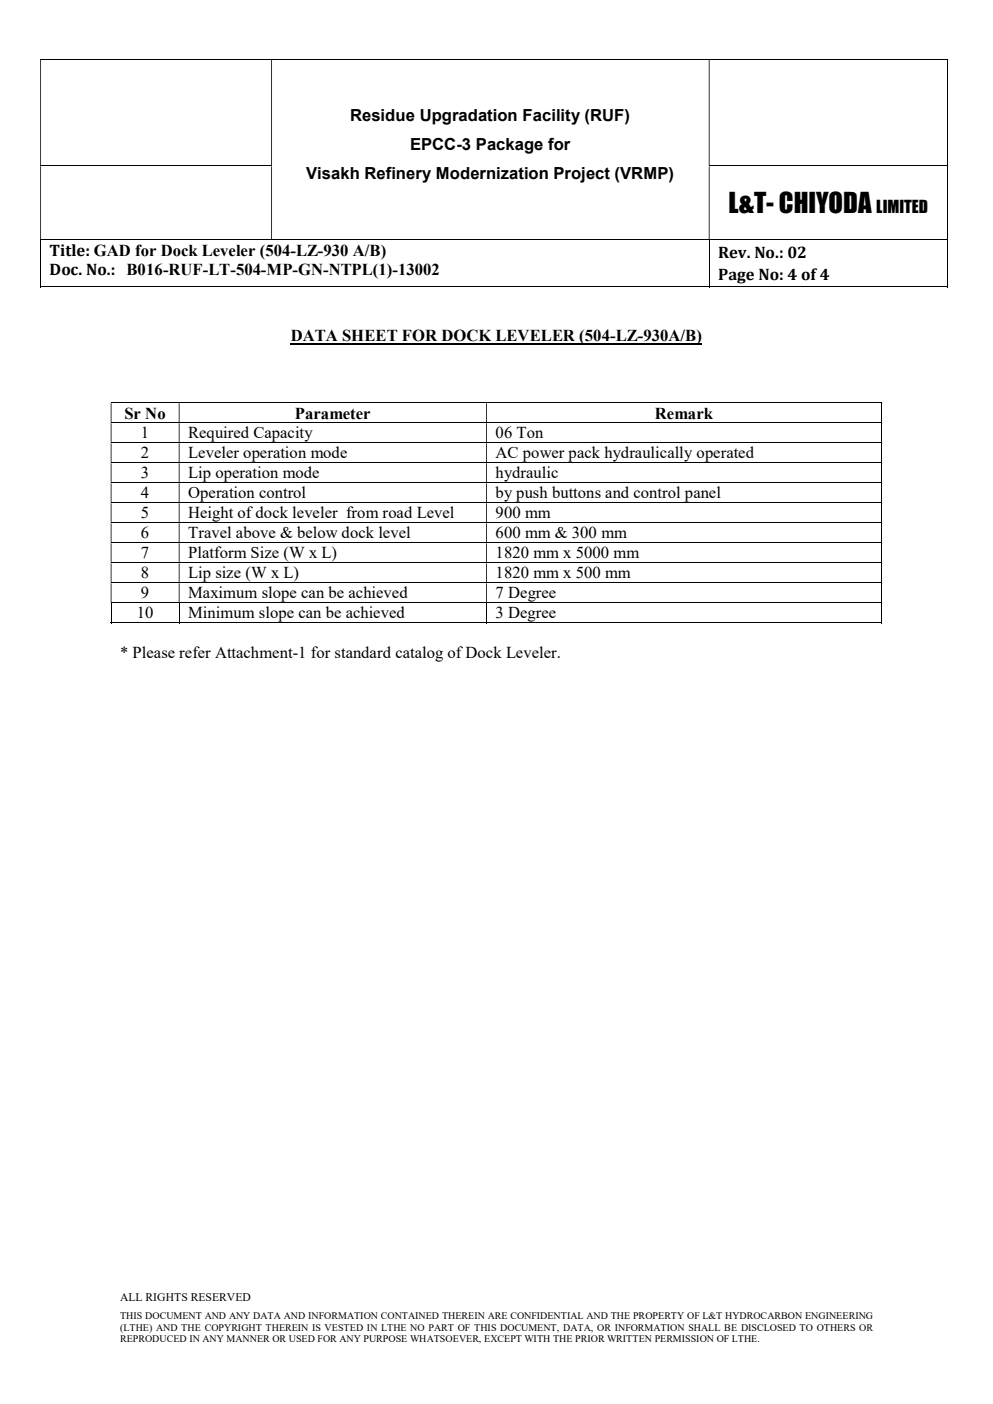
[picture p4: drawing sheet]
<svg xmlns="http://www.w3.org/2000/svg" width="210mm" height="297mm" viewBox="0 0 210 297" stroke-linecap="round" stroke-linejoin="round" font-family="sans-serif">
<defs><g id="words">
<text font-size="5.6" x="154.1" y="45.1">L&amp;T- CHIYODA</text>
<g font-size="3.5">
<text x="74.1" y="25.7">Residue Upgradation Facility (RUF)</text>
<text x="86.7" y="31.8">EPCC-3 Package for</text>
<text x="64.8" y="37.9">Visakh Refinery Modernization Project (VRMP)</text>
<text x="185.3" y="45.1">LIMITED</text>
<text x="10.5" y="54.1">Title: GAD for Dock Leveler (504-LZ-930 A/B)</text>
<text x="10.5" y="58.3">Doc. No.: B016-RUF-LT-504-MP-GN-NTPL(1)-13002</text>
<text x="151.9" y="54.6">Rev. No.: 02</text>
<text x="151.9" y="59.3">Page No: 4 of 4</text>
<text x="61.5" y="72.2">DATA SHEET FOR DOCK LEVELER (504-LZ-930A/B)</text>
<text x="26.3" y="88.6">Sr No</text>
<text x="62.3" y="88.6">Parameter</text>
<text x="138.5" y="88.6">Remark</text>
<text x="29.8" y="92.7">1</text>
<text x="39.8" y="92.7">Required Capacity</text>
<text x="104.8" y="92.7">06 Ton</text>
<text x="29.8" y="96.9">2</text>
<text x="29.8" y="101.2">3</text>
<text x="39.8" y="96.9">Leveler operation mode</text>
<text x="39.8" y="101.2">Lip operation mode</text>
<text x="104.8" y="96.9">AC power pack hydraulically operated</text>
<text x="104.8" y="101.2">hydraulic</text>
<text x="29.8" y="105.4">4</text>
<text x="39.8" y="105.4">Operation control</text>
<text x="104.8" y="105.4">by push buttons and control panel</text>
<text x="29.8" y="109.6">5</text>
<text x="29.8" y="113.9">6</text>
<text x="39.8" y="109.6">Height of dock leveler from road Level</text>
<text x="39.8" y="113.9">Travel above &amp; below dock level</text>
<text x="104.8" y="109.6">900 mm</text>
<text x="104.8" y="113.9">600 mm &amp; 300 mm</text>
<text x="29.8" y="118.1">7</text>
<text x="39.8" y="118.1">Platform Size (W x L)</text>
<text x="104.8" y="118.1">1820 mm x 5000 mm</text>
<text x="29.8" y="122.3">8</text>
<text x="39.8" y="122.3">Lip size (W x L)</text>
<text x="104.8" y="122.3">1820 mm x 500 mm</text>
<text x="28.9" y="130.8">10</text>
<text x="29.8" y="126.6">9</text>
<text x="39.8" y="126.6">Maximum slope can be achieved</text>
<text x="39.8" y="130.8">Minimum slope can be achieved</text>
<text x="104.8" y="130.8">3 Degree</text>
<text x="104.8" y="126.6">7 Degree</text>
<text x="25.4" y="139.1">* Please refer Attachment-1 for standard catalog of Dock Leveler.</text>
</g>
<text font-size="2.5" x="25.4" y="275.2">ALL RIGHTS RESERVED</text>
<g font-size="2.1">
<text x="25.4" y="279.1">THIS DOCUMENT AND ANY DATA AND INFORMATION CONTAINED THEREIN ARE CONFIDENTIAL AND THE PROPERTY OF L&amp;T HYDROCARBON ENGINEERING</text>
<text x="25.4" y="281.6">(LTHE) AND THE COPYRIGHT THEREIN IS VESTED IN LTHE NO PART OF THIS DOCUMENT, DATA, OR INFORMATION SHALL BE DISCLOSED TO OTHERS OR</text>
<text x="25.4" y="284">REPRODUCED IN ANY MANNER OR USED FOR ANY PURPOSE WHATSOEVER, EXCEPT WITH THE PRIOR WRITTEN PERMISSION OF LTHE.</text>
</g>
</g></defs>
<g fill="none" stroke="#000" stroke-width=".21">
<path d="M8.5 12.6h191.9M200.4 12.7v22.3M8.5 35.1h48.9M149.9 35.1h50.5M200.4 35.2v15.4M8.5 50.7h191.9M8.6 50.8v10M150 50.8v10M200.4 50.8v10M8.5 60.7h141.4M150.1 60.7h50.3M23.4 85.2h163"/>
<path d="M23.4 89.5h163M23.4 93.7h163M23.4 97.9h163M186.5 85.3v4.1M186.5 89.5v4.1M186.5 93.8v4M186.5 98v4.1M23.4 102.2h163M23.4 106.4h163M23.4 110.6h163M23.4 114.9h163M23.4 119.1h163"/>
<path d="M186.5 102.2v4.1M186.5 106.5v4M186.5 110.7v4.1M186.5 114.9v4.1M186.5 119.2v4M23.4 123.3h163M23.4 127.6h163M23.4 131.8h14.4M23.5 127.6v4.3M37.9 127.6v4.3M38 131.8h64.8M102.9 127.6v4.3"/>
<path d="M103 131.8h83.4M186.5 123.4v4.1M186.5 127.6v4.3"/>
</g>
<g fill="#000">
<path d="M200.4 12.5h.1v.2h-.1zM8.5 12.7h.2v22.3h-.2zM57.4 12.7h.1v22.3h-.1zM149.9 12.7h.2v22.3h-.2z" fill-rule="evenodd"/>
<path d="M200.4 35h.1v.2h-.1zM8.5 35.2h.2v15.4h-.2zM57.4 35.2h.1v15.4h-.1zM149.9 35.2h.2v15.4h-.2z" fill-rule="evenodd"/>
<path d="M186.4 85.1h.2v.2h-.2zM23.4 85.3h.2v4.1h-.2zM37.8 85.3h.2v4.1h-.2zM102.8 85.3h.2v4.1h-.2z" fill-rule="evenodd"/>
<path d="M186.4 89.4h.2v.1h-.2zM23.4 89.5h.2v4.1h-.2zM37.8 89.5h.2v4.1h-.2zM102.8 89.5h.2v4.1h-.2z" fill-rule="evenodd"/>
<path d="M186.4 93.6h.2v.2h-.2zM23.4 93.8h.2v4h-.2zM37.8 93.8h.2v4h-.2zM102.8 93.8h.2v4h-.2z" fill-rule="evenodd"/>
<path d="M186.4 97.8h.2v.2h-.2zM23.4 98h.2v4.1h-.2zM37.8 98h.2v4.1h-.2zM102.8 98h.2v4.1h-.2z" fill-rule="evenodd"/>
<path d="M186.4 102.1h.2v.1h-.2zM23.4 102.2h.2v4.1h-.2zM37.8 102.2h.2v4.1h-.2zM102.8 102.2h.2v4.1h-.2z" fill-rule="evenodd"/>
<path d="M186.4 106.3h.2v.2h-.2zM23.4 106.5h.2v4h-.2zM37.8 106.5h.2v4h-.2zM102.8 106.5h.2v4h-.2z" fill-rule="evenodd"/>
<path d="M186.4 110.5h.2v.2h-.2zM23.4 110.7h.2v4.1h-.2zM37.8 110.7h.2v4.1h-.2zM102.8 110.7h.2v4.1h-.2z" fill-rule="evenodd"/>
<path d="M186.4 114.8h.2v.1h-.2zM23.4 114.9h.2v4.1h-.2zM37.8 114.9h.2v4.1h-.2zM102.8 114.9h.2v4.1h-.2z" fill-rule="evenodd"/>
<path d="M186.4 119h.2v.2h-.2zM23.4 119.2h.2v4h-.2zM37.8 119.2h.2v4h-.2zM102.8 119.2h.2v4h-.2z" fill-rule="evenodd"/>
<path d="M186.4 123.2h.2v.2h-.2zM23.4 123.4h.2v4.1h-.2zM37.8 123.4h.2v4.1h-.2zM102.8 123.4h.2v4.1h-.2z" fill-rule="evenodd"/>
</g>
<path d="M57.4 35h.1v.2h-.1zM200.4 50.6h.1v.2h-.1zM200.4 60.6h.1v.2h-.1zM186.4 127.5h.2v.1h-.2zM186.4 131.7h.2v.2h-.2z" fill="#000"/>
<path d="M61.5 72.7h87" fill="none" stroke="#000" stroke-width=".34"/>
<use href="#words"/>
</svg>
